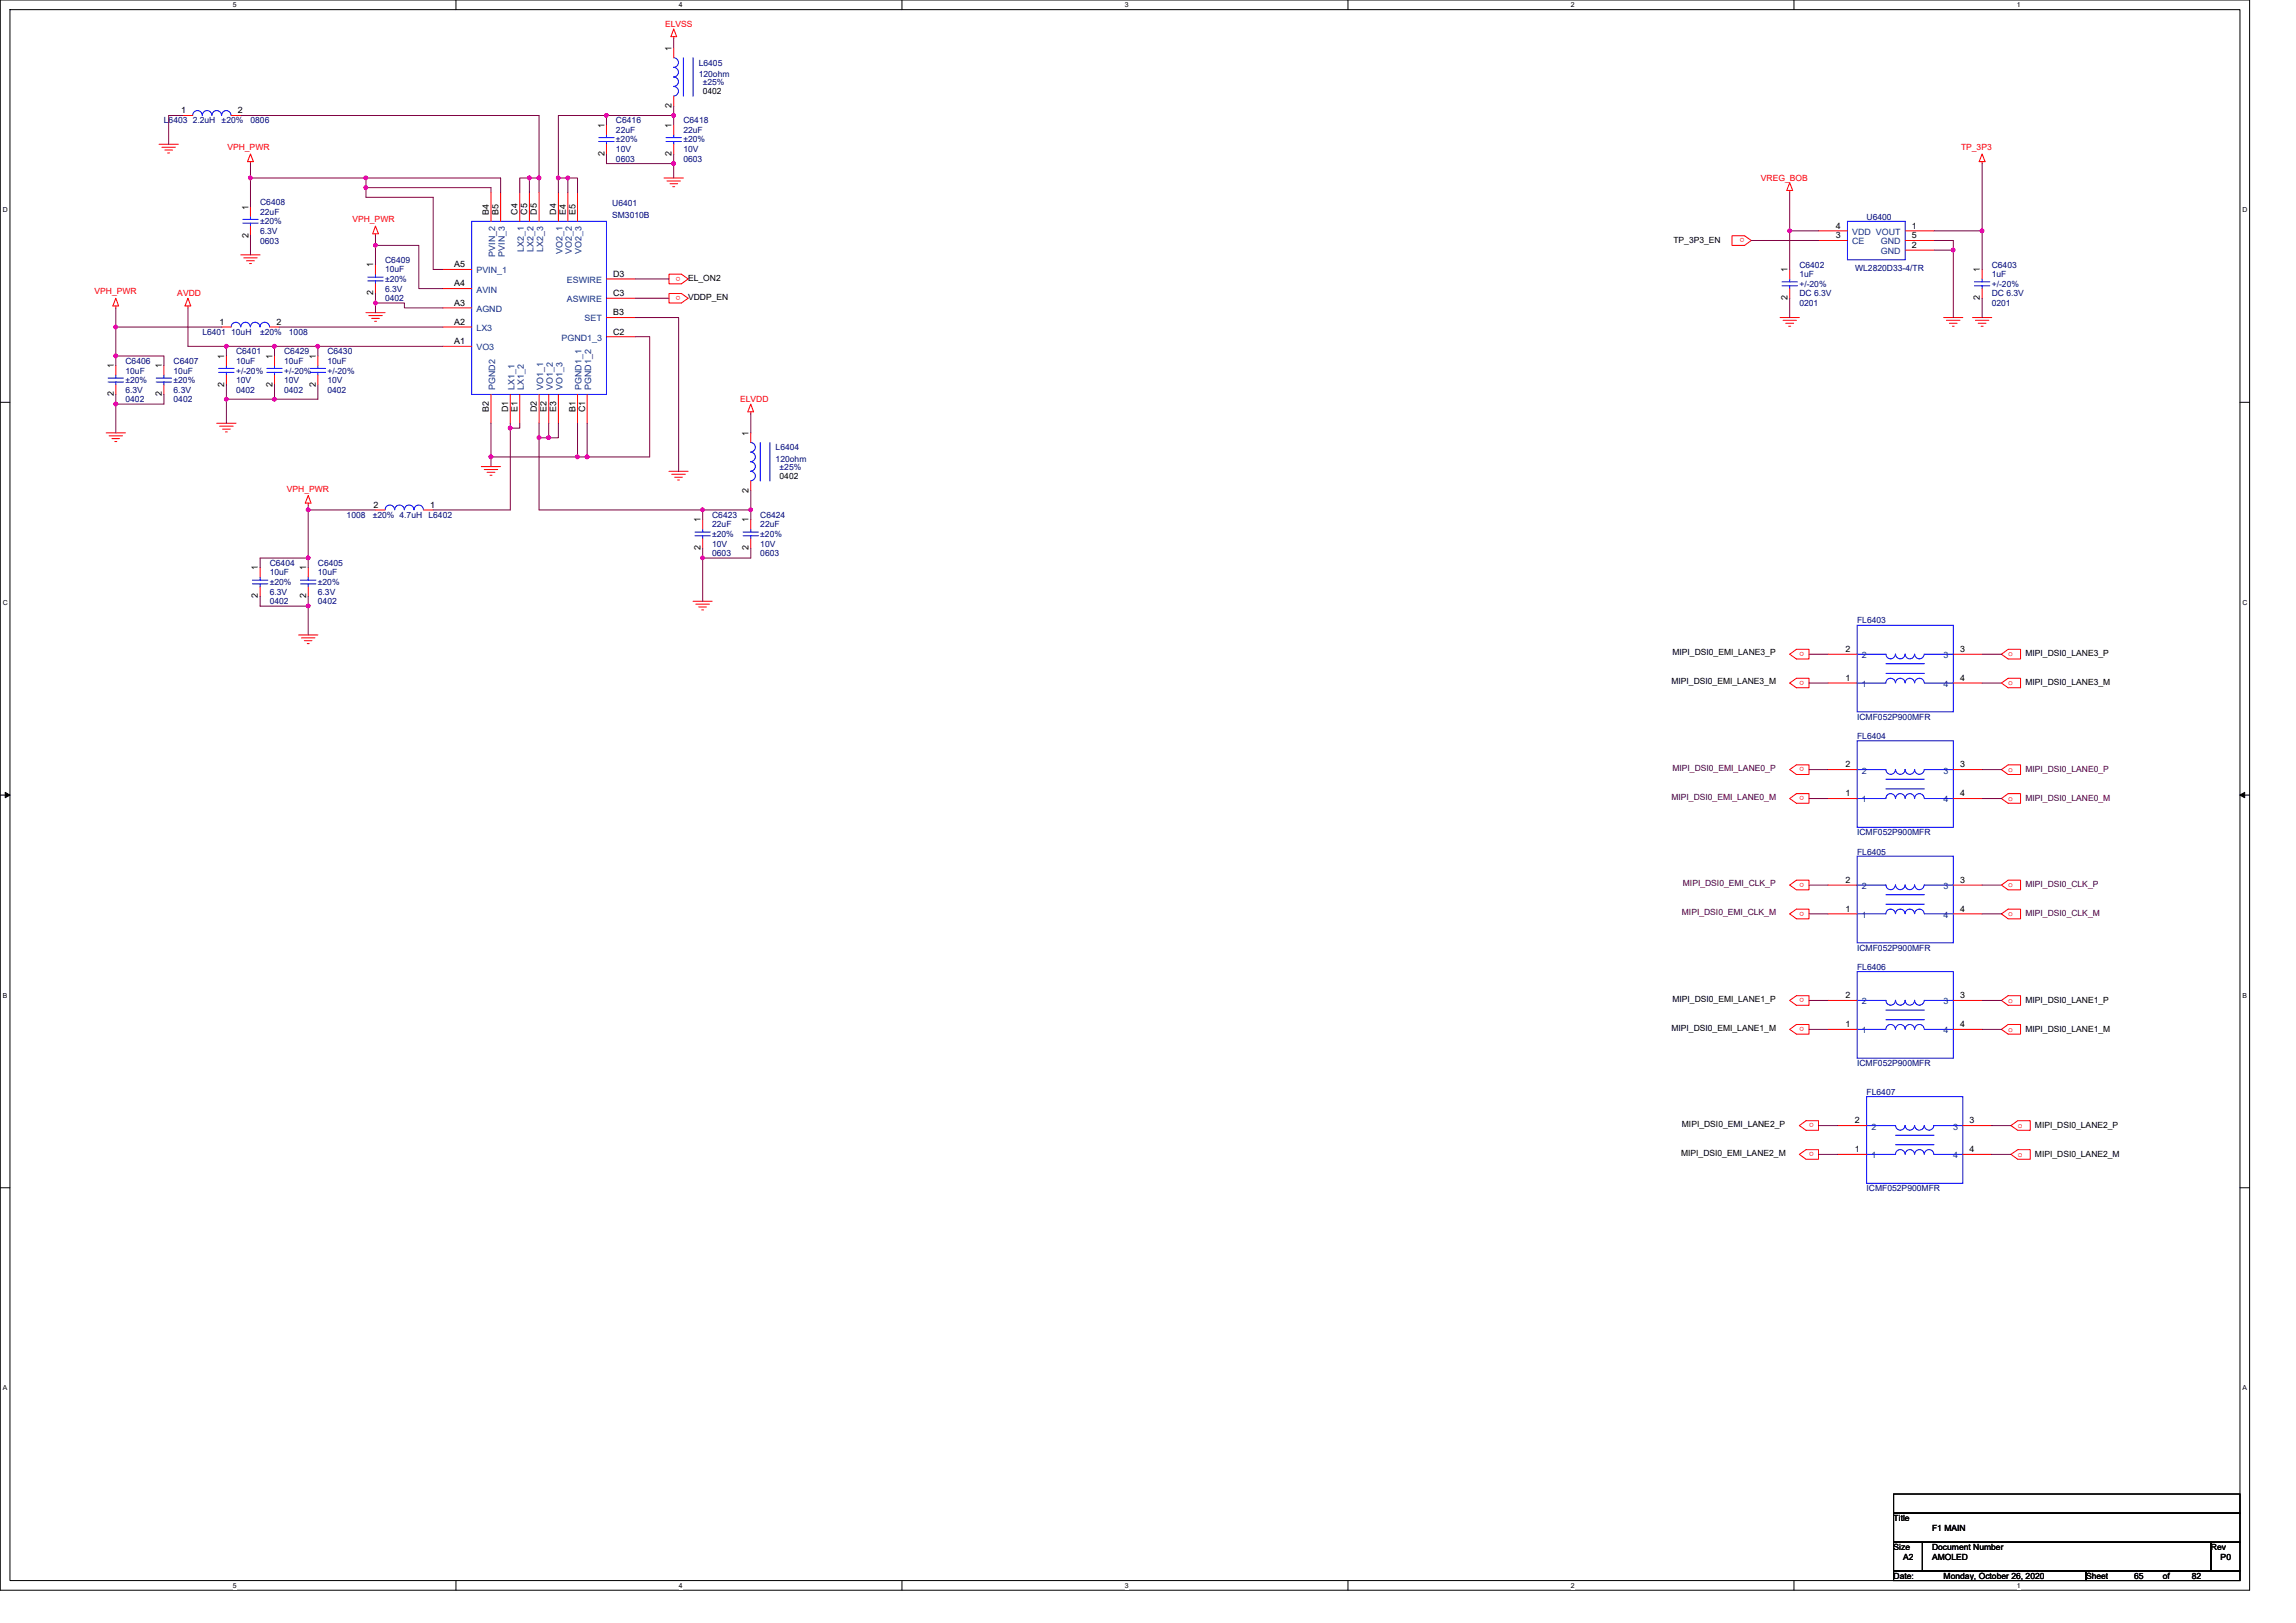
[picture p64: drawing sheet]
<svg xmlns="http://www.w3.org/2000/svg" width="297mm" height="210mm" viewBox="0 0 297 210" stroke-linecap="round" stroke-linejoin="round" font-family="sans-serif">
<defs><g id="words">
<g font-size="1.1" fill="#f00">
<text x="86" y="3.5">ELVSS</text>
<text x="29.4" y="19.4">VPH_PWR</text>
<text x="227.8" y="23.4">VREG_BOB</text>
<text x="253.7" y="19.4">TP_3P3</text>
<text x="45.6" y="28.8">VPH_PWR</text>
<text x="88" y="35.8" transform="rotate(180 88 35.8)">o</text>
<text x="225.7" y="30.8" transform="rotate(180 225.7 30.8)">o</text>
<text x="12.2" y="38.1">VPH_PWR</text>
<text x="22.9" y="38.4">AVDD</text>
<text x="88" y="38.3" transform="rotate(180 88 38.3)">o</text>
<text x="95.8" y="52">ELVDD</text>
<text x="37.1" y="63.6">VPH_PWR</text>
<text x="233.4" y="84.3" transform="rotate(180 233.4 84.3)">o</text>
<text x="233.4" y="88.1" transform="rotate(180 233.4 88.1)">o</text>
<text x="259.8" y="88.7">o</text>
<text x="259.8" y="84.9">o</text>
<text x="233.4" y="99.3" transform="rotate(180 233.4 99.3)">o</text>
<text x="259.8" y="99.9">o</text>
<text x="233.4" y="103" transform="rotate(180 233.4 103)">o</text>
<text x="259.8" y="103.6">o</text>
<text x="233.4" y="114.2" transform="rotate(180 233.4 114.2)">o</text>
<text x="233.4" y="118" transform="rotate(180 233.4 118)">o</text>
<text x="259.8" y="114.8">o</text>
<text x="259.8" y="118.5">o</text>
<text x="233.4" y="129.2" transform="rotate(180 233.4 129.2)">o</text>
<text x="259.8" y="129.7">o</text>
<text x="233.4" y="132.9" transform="rotate(180 233.4 132.9)">o</text>
<text x="259.8" y="133.5">o</text>
<text x="234.7" y="149.1" transform="rotate(180 234.7 149.1)">o</text>
<text x="234.7" y="145.3" transform="rotate(180 234.7 145.3)">o</text>
<text x="261" y="149.6">o</text>
<text x="261" y="145.9">o</text>
</g>
<g font-size="1.1">
<text x="86.9" y="6.6" transform="rotate(-90 86.9 6.6)">1</text>
<text x="23.4" y="14.7">1</text>
<text x="30.8" y="14.7">2</text>
<text x="78.2" y="16.6" transform="rotate(-90 78.2 16.6)">1</text>
<text x="86.9" y="16.6" transform="rotate(-90 86.9 16.6)">1</text>
<text x="86.9" y="13.9" transform="rotate(-90 86.9 13.9)">2</text>
<text x="90.9" y="12.2">0402</text>
<text x="78.2" y="20.2" transform="rotate(-90 78.2 20.2)">2</text>
<text x="86.9" y="20.2" transform="rotate(-90 86.9 20.2)">2</text>
<text x="32.1" y="27.1" transform="rotate(-90 32.1 27.1)">1</text>
<text x="63.2" y="27.8" transform="rotate(-90 63.2 27.8)">B4</text>
<text x="64.5" y="27.8" transform="rotate(-90 64.5 27.8)">B5</text>
<text x="67" y="27.8" transform="rotate(-90 67 27.8)">C4</text>
<text x="68.2" y="27.8" transform="rotate(-90 68.2 27.8)">C5</text>
<text x="69.5" y="27.8" transform="rotate(-90 69.5 27.8)">D5</text>
<text x="72" y="27.8" transform="rotate(-90 72 27.8)">D4</text>
<text x="73.2" y="27.8" transform="rotate(-90 73.2 27.8)">E4</text>
<text x="74.4" y="27.8" transform="rotate(-90 74.4 27.8)">E5</text>
<text x="237.5" y="29.6">4</text>
<text x="247.4" y="29.6">1</text>
<text x="32.1" y="30.8" transform="rotate(-90 32.1 30.8)">2</text>
<text x="48.3" y="34.6" transform="rotate(-90 48.3 34.6)">1</text>
<text x="58.8" y="34.6">A5</text>
<text x="79.3" y="35.8">D3</text>
<text x="216.5" y="31.4">TP_3P3_EN</text>
<text x="231.3" y="35.2" transform="rotate(-90 231.3 35.2)">1</text>
<text x="237.5" y="30.8">3</text>
<text x="247.4" y="32.1">2</text>
<text x="247.4" y="30.8">5</text>
<text x="256.2" y="35.2" transform="rotate(-90 256.2 35.2)">1</text>
<text x="48.3" y="38.2" transform="rotate(-90 48.3 38.2)">2</text>
<text x="58.8" y="37.1">A4</text>
<text x="58.8" y="39.6">A3</text>
<text x="79.3" y="38.3">C3</text>
<text x="79.3" y="40.8">B3</text>
<text x="89" y="36.4">EL_ON2</text>
<text x="89" y="38.9">VDDP_EN</text>
<text x="231.3" y="38.8" transform="rotate(-90 231.3 38.8)">2</text>
<text x="256.2" y="38.8" transform="rotate(-90 256.2 38.8)">2</text>
<text x="14.7" y="47.7" transform="rotate(-90 14.7 47.7)">1</text>
<text x="20.9" y="47.7" transform="rotate(-90 20.9 47.7)">1</text>
<text x="28.4" y="42">1</text>
<text x="29" y="46.4" transform="rotate(-90 29 46.4)">1</text>
<text x="35.2" y="46.4" transform="rotate(-90 35.2 46.4)">1</text>
<text x="35.8" y="42">2</text>
<text x="40.8" y="46.4" transform="rotate(-90 40.8 46.4)">1</text>
<text x="58.8" y="42">A2</text>
<text x="58.8" y="44.5">A1</text>
<text x="79.3" y="43.3">C2</text>
<text x="14.7" y="51.3" transform="rotate(-90 14.7 51.3)">2</text>
<text x="20.9" y="51.3" transform="rotate(-90 20.9 51.3)">2</text>
<text x="29" y="50" transform="rotate(-90 29 50)">2</text>
<text x="35.2" y="50" transform="rotate(-90 35.2 50)">2</text>
<text x="40.8" y="50" transform="rotate(-90 40.8 50)">2</text>
<text x="63.2" y="53.3" transform="rotate(-90 63.2 53.3)">B2</text>
<text x="65.7" y="53.4" transform="rotate(-90 65.7 53.4)">D1</text>
<text x="67" y="53.3" transform="rotate(-90 67 53.3)">E1</text>
<text x="69.5" y="53.4" transform="rotate(-90 69.5 53.4)">D2</text>
<text x="70.7" y="53.3" transform="rotate(-90 70.7 53.3)">E2</text>
<text x="72" y="53.3" transform="rotate(-90 72 53.3)">E3</text>
<text x="74.4" y="53.3" transform="rotate(-90 74.4 53.3)">B1</text>
<text x="75.7" y="53.4" transform="rotate(-90 75.7 53.4)">C1</text>
<text x="96.9" y="56.4" transform="rotate(-90 96.9 56.4)">1</text>
<text x="48.3" y="65.7">2</text>
<text x="55.7" y="65.7">1</text>
<text x="96.9" y="63.7" transform="rotate(-90 96.9 63.7)">2</text>
<text x="100.9" y="62">0402</text>
<text x="90.6" y="71.2" transform="rotate(-90 90.6 71.2)">2</text>
<text x="90.6" y="67.6" transform="rotate(-90 90.6 67.6)">1</text>
<text x="96.9" y="71.2" transform="rotate(-90 96.9 71.2)">2</text>
<text x="96.9" y="67.6" transform="rotate(-90 96.9 67.6)">1</text>
<text x="33.4" y="77.4" transform="rotate(-90 33.4 77.4)">2</text>
<text x="33.4" y="73.8" transform="rotate(-90 33.4 73.8)">1</text>
<text x="39.6" y="77.4" transform="rotate(-90 39.6 77.4)">2</text>
<text x="39.6" y="73.8" transform="rotate(-90 39.6 73.8)">1</text>
<text x="216.2" y="88.5">MIPI_DSI0_EMI_LANE3_M</text>
<text x="216.4" y="84.8">MIPI_DSI0_EMI_LANE3_P</text>
<text x="238.8" y="88.1">1</text>
<text x="238.8" y="84.4">2</text>
<text x="253.6" y="84.4">3</text>
<text x="253.6" y="88.1">4</text>
<text x="262" y="88.6">MIPI_DSI0_LANE3_M</text>
<text x="262" y="84.9">MIPI_DSI0_LANE3_P</text>
<text x="238.8" y="99.3">2</text>
<text x="253.6" y="99.3">3</text>
<text x="238.8" y="103">1</text>
<text x="253.6" y="103">4</text>
<text x="238.8" y="118">1</text>
<text x="238.8" y="114.2">2</text>
<text x="253.6" y="114.2">3</text>
<text x="253.6" y="118">4</text>
<text x="216.4" y="129.6">MIPI_DSI0_EMI_LANE1_P</text>
<text x="238.8" y="129.2">2</text>
<text x="253.6" y="129.2">3</text>
<text x="262" y="129.7">MIPI_DSI0_LANE1_P</text>
<text x="216.2" y="133.3">MIPI_DSI0_EMI_LANE1_M</text>
<text x="238.8" y="132.9">1</text>
<text x="253.6" y="132.9">4</text>
<text x="262" y="133.5">MIPI_DSI0_LANE1_M</text>
<text x="217.5" y="149.5">MIPI_DSI0_EMI_LANE2_M</text>
<text x="217.6" y="145.8">MIPI_DSI0_EMI_LANE2_P</text>
<text x="240" y="149.1">1</text>
<text x="240" y="145.4">2</text>
<text x="254.8" y="145.4">3</text>
<text x="254.8" y="149.1">4</text>
<text x="263.3" y="149.6">MIPI_DSI0_LANE2_M</text>
<text x="263.3" y="145.9">MIPI_DSI0_LANE2_P</text>
<text x="245" y="196.8">Title</text>
<text x="245" y="200.5">Size</text>
<text x="246.2" y="201.8">A2</text>
<text x="250" y="200.5">Document Number</text>
<text x="250" y="201.8">AMOLED</text>
<text x="250" y="198">F1 MAIN</text>
<text x="286" y="200.5">Rev</text>
<text x="287.3" y="201.8">P0</text>
<text x="245" y="204.3">Date:</text>
<text x="251.5" y="204.3">Monday, October 26, 2020</text>
<text x="269.9" y="204.3">Sheet</text>
<text x="276.1" y="204.3">65</text>
<text x="279.8" y="204.3">of</text>
<text x="283.6" y="204.3">82</text>
</g>
<g font-size="1.1" fill="#000080">
<text x="90.4" y="8.5">L6405</text>
<text x="90.4" y="10">120ohm</text>
<text x="90.9" y="11">±25%</text>
<text x="21.2" y="16">L6403 2.2uH</text>
<text x="28.7" y="16">±20%</text>
<text x="32.4" y="16">0806</text>
<text x="79.7" y="16">C6416</text>
<text x="79.7" y="17.2">22uF</text>
<text x="88.4" y="16">C6418</text>
<text x="88.4" y="17.2">22uF</text>
<text x="79.7" y="20.9">0603</text>
<text x="79.7" y="19.7">10V</text>
<text x="79.7" y="18.4">±20%</text>
<text x="88.4" y="20.9">0603</text>
<text x="88.4" y="19.7">10V</text>
<text x="88.4" y="18.4">±20%</text>
<text x="33.7" y="26.5">C6408</text>
<text x="33.7" y="27.8">22uF</text>
<text x="33.7" y="29">±20%</text>
<text x="79.2" y="26.6">U6401</text>
<text x="79.2" y="28.2">SM3010B</text>
<text x="241.5" y="28.4">U6400</text>
<text x="33.7" y="31.5">0603</text>
<text x="33.7" y="30.3">6.3V</text>
<text x="49.8" y="34">C6409</text>
<text x="49.8" y="35.2">10uF</text>
<text x="232.8" y="34.6">C6402</text>
<text x="232.8" y="35.9">1uF</text>
<text x="240" y="35.1">WL2820D33-4/TR</text>
<text x="257.7" y="34.6">C6403</text>
<text x="257.7" y="35.9">1uF</text>
<text x="49.8" y="39">0402</text>
<text x="49.8" y="37.7">6.3V</text>
<text x="49.8" y="36.5">±20%</text>
<text x="232.8" y="39.6">0201</text>
<text x="232.8" y="38.4">DC 6.3V</text>
<text x="232.8" y="37.1">+/-20%</text>
<text x="257.7" y="39.6">0201</text>
<text x="257.7" y="38.4">DC 6.3V</text>
<text x="257.7" y="37.1">+/-20%</text>
<text x="16.2" y="47.1">C6406</text>
<text x="22.5" y="47.1">C6407</text>
<text x="26.2" y="43.3">L6401 10uH</text>
<text x="30.5" y="45.8">C6401</text>
<text x="30.5" y="47.1">10uF</text>
<text x="33.7" y="43.3">±20%</text>
<text x="36.8" y="45.8">C6429</text>
<text x="36.8" y="47.1">10uF</text>
<text x="37.4" y="43.3">1008</text>
<text x="42.4" y="45.8">C6430</text>
<text x="42.4" y="47.1">10uF</text>
<text x="16.2" y="48.3">10uF</text>
<text x="16.2" y="52">0402</text>
<text x="16.2" y="50.8">6.3V</text>
<text x="16.2" y="49.6">±20%</text>
<text x="22.5" y="48.3">10uF</text>
<text x="22.5" y="52">0402</text>
<text x="22.5" y="50.8">6.3V</text>
<text x="22.5" y="49.6">±20%</text>
<text x="30.5" y="50.8">0402</text>
<text x="30.5" y="49.6">10V</text>
<text x="30.5" y="48.3">+/-20%</text>
<text x="36.8" y="50.8">0402</text>
<text x="36.8" y="49.6">10V</text>
<text x="36.8" y="48.3">+/-20%</text>
<text x="42.4" y="50.8">0402</text>
<text x="42.4" y="49.6">10V</text>
<text x="42.4" y="48.3">+/-20%</text>
<text x="100.3" y="58.3">L6404</text>
<text x="100.3" y="59.8">120ohm</text>
<text x="100.9" y="60.8">±25%</text>
<text x="44.8" y="67">1008</text>
<text x="48.2" y="67">±20% 4.7uH</text>
<text x="55.4" y="67">L6402</text>
<text x="92.1" y="67">C6423</text>
<text x="92.1" y="68.2">22uF</text>
<text x="92.1" y="72">0603</text>
<text x="92.1" y="70.7">10V</text>
<text x="92.1" y="69.5">±20%</text>
<text x="98.4" y="67">C6424</text>
<text x="98.4" y="68.2">22uF</text>
<text x="98.4" y="72">0603</text>
<text x="98.4" y="70.7">10V</text>
<text x="98.4" y="69.5">±20%</text>
<text x="34.9" y="73.2">C6404</text>
<text x="34.9" y="74.4">10uF</text>
<text x="34.9" y="76.9">6.3V</text>
<text x="34.9" y="75.7">±20%</text>
<text x="41.1" y="73.2">C6405</text>
<text x="41.1" y="74.4">10uF</text>
<text x="41.1" y="76.9">6.3V</text>
<text x="41.1" y="75.7">±20%</text>
<text x="34.9" y="78.2">0402</text>
<text x="41.1" y="78.2">0402</text>
<text x="240.3" y="80.7">FL6403</text>
<text x="240.3" y="95.6">FL6404</text>
<text x="240.3" y="93.1">ICMF052P900MFR</text>
<text x="240.3" y="108.1">ICMF052P900MFR</text>
<text x="240.3" y="110.6">FL6405</text>
<text x="240.3" y="125.5">FL6406</text>
<text x="240.3" y="123">ICMF052P900MFR</text>
<text x="240.3" y="137.9">ICMF052P900MFR</text>
<text x="241.5" y="141.7">FL6407</text>
<text x="241.5" y="154.1">ICMF052P900MFR</text>
</g>
<g font-size="1.1" fill="#004080">
<text x="61.6" y="35.4">PVIN_1</text>
<text x="64" y="33.2" transform="rotate(-90 64 33.2)">PVIN_2</text>
<text x="65.3" y="33.2" transform="rotate(-90 65.3 33.2)">PVIN_3</text>
<text x="67.8" y="32.6" transform="rotate(-90 67.8 32.6)">LX2_1</text>
<text x="69" y="32.6" transform="rotate(-90 69 32.6)">LX2_2</text>
<text x="70.3" y="32.6" transform="rotate(-90 70.3 32.6)">LX2_3</text>
<text x="72.8" y="32.8" transform="rotate(-90 72.8 32.8)">VO2_1</text>
<text x="74" y="32.8" transform="rotate(-90 74 32.8)">VO2_2</text>
<text x="75.2" y="32.8" transform="rotate(-90 75.2 32.8)">VO2_3</text>
<text x="239.6" y="31.6">CE</text>
<text x="239.6" y="30.4">VDD VOUT</text>
<text x="243.3" y="32.9">GND</text>
<text x="243.3" y="31.6">GND</text>
<text x="61.6" y="37.8">AVIN</text>
<text x="61.6" y="40.3">AGND</text>
<text x="73.3" y="36.6">ESWIRE</text>
<text x="73.3" y="39.1">ASWIRE</text>
<text x="75.6" y="41.6">SET</text>
<text x="61.6" y="42.8">LX3</text>
<text x="61.6" y="45.3">VO3</text>
<text x="72.6" y="44.1">PGND1_3</text>
<text x="64" y="50.4" transform="rotate(-90 64 50.4)">PGND2</text>
<text x="66.5" y="50.4" transform="rotate(-90 66.5 50.4)">LX1_1</text>
<text x="67.8" y="50.4" transform="rotate(-90 67.8 50.4)">LX1_2</text>
<text x="70.3" y="50.4" transform="rotate(-90 70.3 50.4)">VO1_1</text>
<text x="71.5" y="50.4" transform="rotate(-90 71.5 50.4)">VO1_2</text>
<text x="72.8" y="50.4" transform="rotate(-90 72.8 50.4)">VO1_3</text>
<text x="75.2" y="50.4" transform="rotate(-90 75.2 50.4)">PGND1_1</text>
<text x="76.5" y="50.4" transform="rotate(-90 76.5 50.4)">PGND1_2</text>
<text x="240.9" y="88.9">1</text>
<text x="240.9" y="85.2">2</text>
<text x="251.5" y="85.2">3</text>
<text x="251.5" y="88.9">4</text>
<text x="240.9" y="100.1">2</text>
<text x="251.5" y="100.1">3</text>
<text x="240.9" y="103.8">1</text>
<text x="251.5" y="103.8">4</text>
<text x="240.9" y="118.7">1</text>
<text x="240.9" y="115">2</text>
<text x="251.5" y="115">3</text>
<text x="251.5" y="118.7">4</text>
<text x="240.9" y="129.9">2</text>
<text x="251.5" y="129.9">3</text>
<text x="240.9" y="133.7">1</text>
<text x="251.5" y="133.7">4</text>
<text x="242.1" y="149.9">1</text>
<text x="242.1" y="146.1">2</text>
<text x="252.7" y="146.1">3</text>
<text x="252.7" y="149.9">4</text>
</g>
<g font-size="1.1" fill="#400040">
<text x="216.4" y="99.7">MIPI_DSI0_EMI_LANE0_P</text>
<text x="262" y="99.8">MIPI_DSI0_LANE0_P</text>
<text x="216.2" y="103.4">MIPI_DSI0_EMI_LANE0_M</text>
<text x="262" y="103.6">MIPI_DSI0_LANE0_M</text>
<text x="217.6" y="118.4">MIPI_DSI0_EMI_CLK_M</text>
<text x="217.7" y="114.7">MIPI_DSI0_EMI_CLK_P</text>
<text x="262" y="114.8">MIPI_DSI0_CLK_P</text>
<text x="262" y="118.5">MIPI_DSI0_CLK_M</text>
</g>
<g font-size=".9">
<text x="30.1" y="1">5</text>
<text x="87.8" y="1">4</text>
<text x="145.5" y="1">3</text>
<text x="203.2" y="1">2</text>
<text x="260.9" y="1">1</text>
<text x=".4" y="27.5">D</text>
<text x="290.1" y="27.5">D</text>
<text x=".4" y="78.3">C</text>
<text x="290.1" y="78.3">C</text>
<text x=".4" y="129.1">B</text>
<text x="290.1" y="129.1">B</text>
<text x=".4" y="179.9">A</text>
<text x="290.1" y="179.9">A</text>
<text x="30.1" y="205.4">5</text>
<text x="87.8" y="205.4">4</text>
<text x="145.5" y="205.4">3</text>
<text x="203.2" y="205.4">2</text>
<text x="260.9" y="205.4">1</text>
</g>
</g></defs>
<path d="M0 0h291v205.7h-291zM1.3 1.2h288.5v203.3h-288.5z" fill="none" stroke="#000" stroke-width=".13"/>
<g fill="#fff">
<path d="M30.1 .1h.5v1h-.5z"/>
<path d="M30.1 204.6h.5v1h-.5z"/>
</g>
<path d="M59 0v1.2M59 204.5v1.2" fill="none" stroke="#000" stroke-width=".13"/>
<g fill="#fff">
<path d="M87.8 .1h.5v1h-.5z"/>
<path d="M87.8 204.6h.5v1h-.5z"/>
</g>
<path d="M116.7 0v1.2M116.7 204.5v1.2" fill="none" stroke="#000" stroke-width=".13"/>
<g fill="#fff">
<path d="M145.5 .1h.5v1h-.5z"/>
<path d="M145.5 204.6h.5v1h-.5z"/>
</g>
<path d="M174.4 0v1.2M174.4 204.5v1.2" fill="none" stroke="#000" stroke-width=".13"/>
<g fill="#fff">
<path d="M203.2 .1h.5v1h-.5z"/>
<path d="M203.2 204.6h.5v1h-.5z"/>
</g>
<path d="M232.1 0v1.2M232.1 204.5v1.2" fill="none" stroke="#000" stroke-width=".13"/>
<g fill="#fff">
<path d="M260.9 .1h.5v1h-.5z"/>
<path d="M260.9 204.6h.5v1h-.5z"/>
<path d="M.4 26.6h.6v1h-.6z"/>
<path d="M290.1 26.6h.6v1h-.6z"/>
<path d="M.4 77.4h.6v1h-.6z"/>
<path d="M290.1 77.4h.6v1h-.6z"/>
</g>
<path d="M0 52h1.3M289.8 52h1.2" fill="none" stroke="#000" stroke-width=".13"/>
<g fill="#fff">
<path d="M.4 128.3h.5v1h-.5z"/>
<path d="M290.1 128.3h.6v1h-.6z"/>
</g>
<path d="M0 102.9h1.3M289.8 102.9h1.2" fill="none" stroke="#000" stroke-width=".13"/>
<path d="M.7 102.5l.6 .4-.6 .3zM289.8 102.9l.6-.4v.7z" fill="#000" stroke="#000" stroke-width=".13"/>
<g fill="#fff">
<path d="M.4 179.1h.5v1h-.5z"/>
<path d="M290.1 179.1h.6v1h-.6z"/>
</g>
<path d="M0 153.7h1.3M289.8 153.7h1.2M245 199.5h3.7v3.7h-3.7zM245 193.3h44.8v2.5h-44.8zM245 195.8h44.8v3.7h-44.8zM248.7 199.5h37.3v3.7h-37.3zM286 199.5h3.8v3.7h-3.8zM245 203.2h24.9v1.3h-24.9zM269.9 203.2h19.9v1.3h-19.9z" fill="none" stroke="#000" stroke-width=".13"/>
<g fill="none" stroke="#f00" stroke-width=".13">
<path d="M20.6 18.7h2.5M21 19h1.7M21.3 19.4h1M21.7 19.8h.2M23.7 14.9h1.2M29.9 14.9h1.3M32.4 19.9l.4 1h-.8zM78.5 16.2v1.2M78.5 18.7v1.2M87.2 4.7v.3M87.2 6.2v1.3M87.2 12.4v1.3"/>
<path d="M87.2 16.2v1.2M87.2 18.7v1.2M87.2 3.7l.3 1h-.7zM256.4 19.9l.4 1h-.8zM15 39.6v.2M15 38.6l.3 1h-.7zM24.3 38.6l.4 1h-.8zM24.3 39.6v.2M31.2 33h2.5M31.5 33.4h1.8M31.9 33.7h1M32.3 34.1h.2"/>
<path d="M32.4 20.9v.3M32.4 26.8v1.2M32.4 29.3v1.2M48.6 30.2v.3M48.6 34.2v1.3M48.6 36.7v1.3M48.6 29.3l.4 .9h-.8zM57.3 34.9h3.7M57.3 37.3h3.7M57.3 39.8h3.7M63.5 24.9v3.7M64.8 24.9v3.7"/>
<path d="M67.2 24.9v3.7M68.5 24.9v3.7M69.7 24.9v3.7M72.2 24.9v3.7M73.5 24.9v3.7M74.7 24.9v3.7M78.5 36.1h3.7M78.5 38.6h3.7M85.9 23h2.5M86.3 23.4h1.7M86.5 35.5h1.7l.8 .6-.8 .6h-1.7zM86.5 38h1.7l.8 .6-.8 .6h-1.7z"/>
<path d="M86.7 23.8h1M87 24.2h.3M224.1 30.5h1.6l.9 .6-.9 .6h-1.6zM231.5 23.6l.4 1h-.7zM231.5 24.6v.3M231.5 34.9v1.2M231.5 37.3v1.3M235.3 31.1h3.7M235.3 29.9h3.7M246.5 29.9h3.7M246.5 32.4h3.7M246.5 31.1h3.7"/>
<path d="M256.4 20.9v.3M256.4 34.9v1.2M256.4 37.3v1.3M13.7 56h2.5M14.1 56.4h1.8M14.5 56.7h1M14.9 57.1h.2M15 47.3v1.2M15 49.8v1.2M21.2 47.3v1.2M21.2 49.8v1.2M28 54.8h2.5"/>
<path d="M28.4 55.1h1.8M28.7 42.3h1.2M28.8 55.5h1M29.2 55.9h.2M29.3 46.1v1.2M29.3 48.5v1.3M34.9 42.3h1.2M35.5 46.1v1.2M35.5 48.5v1.3M41.1 46.1v1.2M41.1 48.5v1.3M47.3 40.4h2.5"/>
<path d="M47.7 40.8h1.8M48.1 41.2h1M48.5 41.6h.2M57.3 42.3h3.7M57.3 44.8h3.7M63.5 51v3.8M66 51v3.8M67.2 51v3.8M69.7 51v3.8M71 51v3.8M72.2 51v3.8M74.7 51v3.8"/>
<path d="M76 51v3.8M78.5 41.1h3.7M78.5 43.6h3.7M97.1 53.3v.2M97.1 56v1.3M97.1 52.3l.4 1h-.8zM230.3 41.1h2.5M230.7 41.4h1.7M231 41.8h1M231.4 42.2h.3M251.5 41.1h2.4M251.8 41.4h1.8"/>
<path d="M252.2 41.8h1M252.6 42.2h.2M255.2 41.1h2.5M255.6 41.4h1.7M255.9 41.8h1M256.3 42.2h.3M33.7 73.4v1.3M33.7 75.9v1.3M39.9 65.1v.2M39.9 73.4v1.3M39.9 75.9v1.3M39.9 64.1l.3 1h-.7z"/>
<path d="M48.6 66h1.2M54.8 66h1.2M62.3 60.4h2.5M62.7 60.7h1.7M63 61.1h1M63.4 61.5h.2M86.5 61h2.5M86.9 61.4h1.8M87.3 61.7h1M87.7 62.1h.2M89.7 77.8h2.4M90 78.2h1.8"/>
<path d="M90.4 78.5h1M90.8 78.9h.2M90.9 67.2v1.3M90.9 69.7v1.3M97.1 67.2v1.3M97.1 69.7v1.3M97.1 62.2v1.3M38.6 82.1h2.5M39 82.5h1.7M39.4 82.9h1M39.7 83.3h.3M231.5 84.6l.9-.6h1.6v1.3h-1.6z"/>
<path d="M231.5 88.4l.9-.6h1.6v1.2h-1.6zM231.5 99.6l.9-.6h1.6v1.2h-1.6zM236.5 99.6h3.8M236.5 88.4h3.8M236.5 84.6h3.8M252.7 99.6h3.7M252.7 84.6h3.7M252.7 88.4h3.7M258.9 88.4l.9-.6h1.6v1.2h-1.6zM258.9 84.6l.9-.6h1.6v1.3h-1.6zM258.9 99.6l.9-.6h1.6v1.2h-1.6zM231.5 103.3l.9-.6h1.6v1.2h-1.6z"/>
<path d="M231.5 114.5l.9-.6h1.6v1.2h-1.6zM231.5 118.2l.9-.6h1.6v1.3h-1.6zM236.5 103.3h3.8M236.5 118.2h3.8M236.5 114.5h3.8M252.7 103.3h3.7M252.7 114.5h3.7M252.7 118.2h3.7M258.9 103.3l.9-.6h1.6v1.2h-1.6zM258.9 114.5l.9-.6h1.6v1.2h-1.6zM258.9 118.2l.9-.6h1.6v1.3h-1.6zM231.5 129.4l.9-.6h1.6v1.3h-1.6z"/>
<path d="M231.5 133.2l.9-.7h1.6v1.3h-1.6zM236.5 133.2h3.8M236.5 129.4h3.8M252.7 129.4h3.7M252.7 133.2h3.7M258.9 129.4l.9-.6h1.6v1.3h-1.6zM258.9 133.2l.9-.7h1.6v1.3h-1.6zM232.8 149.4l.9-.7h1.6v1.3h-1.6zM232.8 145.6l.9-.6h1.6v1.2h-1.6zM237.8 149.4h3.7M237.8 145.6h3.7M253.9 145.6h3.8"/>
<path d="M253.9 149.4h3.8M260.2 149.4l.8-.7h1.7v1.3h-1.7zM260.2 145.6l.8-.6h1.7v1.2h-1.7z"/>
</g>
<g fill="none" stroke="#00f" stroke-width=".13">
<path d="M27.4 14.9a.62 .62 0 0 0-.6-.6 .62 .62 0 0 0-.6 .6 .61 .61 0 0 0-.7-.6 .61 .61 0 0 0-.6 .6M28.7 14.9a.61 .61 0 0 0-.7-.6 .61 .61 0 0 0-.6 .6M29.9 14.9a.6 .6 0 0 0-.6-.6 .6 .6 0 0 0-.6 .6M77.5 17.8h2M77.5 18.3h2M78.5 17.4v.4M78.5 18.3v.4M86.2 17.8h2M86.2 18.3h2M87.1 7.5a.61 .61 0 0 1 .7 .6 .61 .61 0 0 1-.7 .6M87.1 8.7a.61 .61 0 0 1 .7 .6 .61 .61 0 0 1-.7 .6 .61 .61 0 0 1 .7 .7 .61 .61 0 0 1-.7 .6 .62 .62 0 0 1 .7 .6 .62 .62 0 0 1-.7 .6M87.2 17.4v.4"/>
<path d="M87.2 18.3v.4M88.4 7.5v4.9M89.7 7.5v4.9M31.4 28.4h2M31.4 28.9h2M32.4 28v.4M32.4 28.9v.4M47.6 35.9h2M47.6 36.3h2M48.6 35.5v.4M48.6 36.3v.4M61 28.6h17.5v22.4h-17.5z"/>
<path d="M230.5 36.5h2M230.5 37h2M231.5 36.1v.4M231.5 37v.3M239 28.6h7.5v5h-7.5zM255.4 36.5h2M255.4 37h2M256.4 36.1v.4M256.4 37v.3M14 48.9h2M14 49.4h2M15 48.5v.4"/>
<path d="M15 49.4v.4M20.2 48.9h2M20.2 49.4h2M21.2 48.5v.4M21.2 49.4v.4M28.3 47.7h2M28.3 48.2h2M29.3 47.3v.4M29.3 48.2v.3M29.9 42.3a.61 .61 0 0 1 .6-.6 .61 .61 0 0 1 .6 .6 .63 .63 0 0 1 .7-.6 .63 .63 0 0 1 .6 .6M32.4 42.3a.61 .61 0 0 1 .6-.6 .61 .61 0 0 1 .6 .6 .63 .63 0 0 1 .7-.6 .63 .63 0 0 1 .6 .6M34.5 47.7h2"/>
<path d="M34.5 48.2h2M35.5 47.3v.4M35.5 48.2v.3M40.1 47.7h2M40.1 48.2h2M41.1 47.3v.4M41.1 48.2v.3M97.1 57.3a.61 .61 0 0 1 .6 .6 .61 .61 0 0 1-.6 .6M97.1 58.5a.61 .61 0 0 1 .6 .6 .61 .61 0 0 1-.6 .6 .61 .61 0 0 1 .6 .6 .61 .61 0 0 1-.6 .7 .62 .62 0 0 1 .6 .6 .62 .62 0 0 1-.6 .6M98.4 57.3v4.9M99.6 57.3v4.9M32.7 75.1h1.9"/>
<path d="M32.7 75.5h1.9M33.7 74.7v.4M33.7 75.5v.4M38.9 75.1h2M38.9 75.5h2M39.9 74.7v.4M39.9 75.5v.4M49.8 66a.61 .61 0 0 1 .6-.7 .61 .61 0 0 1 .7 .7M51.1 66a.61 .61 0 0 1 .6-.7 .61 .61 0 0 1 .6 .7M52.3 66a.62 .62 0 0 1 .6-.7 .62 .62 0 0 1 .7 .7 .6 .6 0 0 1 .6-.7 .6 .6 0 0 1 .6 .7M89.9 68.8h2M89.9 69.3h2"/>
<path d="M90.9 68.5v.3M90.9 69.3v.4M96.1 68.8h2M96.1 69.3h2M97.1 68.5v.3M97.1 69.3v.4M240.3 84.6h3.7M240.3 95.8h12.4v11.2h-12.4zM240.3 80.9h12.4v11.2h-12.4zM244 85.9h5M244 87.1h5M246.5 88.3a.61 .61 0 0 0-.7-.5 .61 .61 0 0 0-.6 .5 .63 .63 0 0 0-.6-.5 .63 .63 0 0 0-.6 .5l-3.7 .1"/>
<path d="M246.5 99.5a.61 .61 0 0 1-.7 .7 .61 .61 0 0 1-.6-.7 .62 .62 0 0 1-.6 .7 .62 .62 0 0 1-.6-.7l-3.7 .1M246.5 84.6a.61 .61 0 0 1-.7 .6 .61 .61 0 0 1-.6-.6 .62 .62 0 0 1-.6 .6 .62 .62 0 0 1-.6-.6M246.5 88.3a.6 .6 0 0 1 .6-.5 .6 .6 0 0 1 .6 .5M246.5 99.5a.6 .6 0 0 0 .6 .7 .6 .6 0 0 0 .6-.7M246.5 84.6a.6 .6 0 0 0 .6 .6 .6 .6 0 0 0 .6-.6M247.7 88.3a.61 .61 0 0 1 .6-.5 .61 .61 0 0 1 .6 .5l3.8 .1M247.7 99.5a.61 .61 0 0 0 .6 .7 .61 .61 0 0 0 .6-.7l3.8 .1M248.9 84.6a.61 .61 0 0 1-.6 .6 .61 .61 0 0 1-.6-.6M249 84.6h3.7M240.3 114.5h3.7M240.3 118.2h3.7M240.3 110.8h12.4v11.2h-12.4z"/>
<path d="M244 100.8h5M244 102.1h5M244 115.8h5M244 117h5M246.5 103.3a.61 .61 0 0 0-.7-.6 .61 .61 0 0 0-.6 .6 .62 .62 0 0 0-.6-.6 .62 .62 0 0 0-.6 .6h-3.7M246.5 118.2a.61 .61 0 0 0-.7-.6 .61 .61 0 0 0-.6 .6 .63 .63 0 0 0-.6-.6 .63 .63 0 0 0-.6 .6M246.5 114.5a.61 .61 0 0 1-.7 .6 .61 .61 0 0 1-.6-.6 .62 .62 0 0 1-.6 .6 .62 .62 0 0 1-.6-.6M246.5 114.5a.6 .6 0 0 0 .6 .6 .6 .6 0 0 0 .6-.6M247.7 103.3a.6 .6 0 0 0-.6-.6 .6 .6 0 0 0-.6 .6M247.7 118.2a.6 .6 0 0 0-.6-.6 .6 .6 0 0 0-.6 .6M247.7 103.3a.61 .61 0 0 1 .6-.6 .61 .61 0 0 1 .6 .6h3.8M248.9 118.2a.61 .61 0 0 0-.6-.6 .61 .61 0 0 0-.6 .6"/>
<path d="M248.9 114.5a.61 .61 0 0 1-.6 .6 .61 .61 0 0 1-.6-.6M249 114.5h3.7M249 118.2h3.7M240.3 129.4h3.7M240.3 133.2h3.7M240.3 125.7h12.4v11.2h-12.4zM244 129.4a.62 .62 0 0 0 .6 .6 .62 .62 0 0 0 .6-.6 .61 .61 0 0 0 .6 .6 .61 .61 0 0 0 .7-.6M244 130.7h5M244 131.9h5M246.5 133.2a.61 .61 0 0 0-.7-.7 .61 .61 0 0 0-.6 .7 .62 .62 0 0 0-.6-.7 .62 .62 0 0 0-.6 .7M246.5 129.4a.6 .6 0 0 0 .6 .6 .6 .6 0 0 0 .6-.6M247.7 133.2a.6 .6 0 0 0-.6-.7 .6 .6 0 0 0-.6 .7"/>
<path d="M247.7 129.4a.61 .61 0 0 0 .6 .6 .61 .61 0 0 0 .6-.6M248.9 133.2a.61 .61 0 0 0-.6-.7 .61 .61 0 0 0-.6 .7M249 129.4h3.7M249 133.2h3.7M241.5 145.6h3.7M241.5 149.4h3.7M241.5 141.9h12.4v11.2h-12.4zM245.2 145.6a.61 .61 0 0 0 .6 .6 .61 .61 0 0 0 .7-.6M245.2 146.9h5M245.2 148.1h5M246.5 149.3a.61 .61 0 0 0-.7-.6 .61 .61 0 0 0-.6 .6M246.5 145.6a.6 .6 0 0 0 .6 .6 .6 .6 0 0 0 .6-.6"/>
<path d="M247.7 149.3a.6 .6 0 0 0-.6-.6 .6 .6 0 0 0-.6 .6M247.7 145.6a.61 .61 0 0 0 .6 .6 .61 .61 0 0 0 .6-.6 .62 .62 0 0 0 .7 .6 .62 .62 0 0 0 .6-.6M250.2 149.3a.61 .61 0 0 0-.6-.6 .61 .61 0 0 0-.6 .6 .63 .63 0 0 0-.7-.6 .63 .63 0 0 0-.6 .6M250.2 145.6h3.7M250.2 149.4h3.7"/>
</g>
<g fill="none" stroke="#800040" stroke-width=".13">
<path d="M23.7 14.9h-1.9v3.8M31.2 14.9h38.5v8.1M78.5 14.9v1.3M78.5 19.9v1.3h8.7M78.5 14.9h-6.3v8.1M78.5 14.9h8.7M87.2 14.9v1.3M87.2 19.9v1.3M87.2 5v1.2M87.2 13.7v1.2M15 39.8v2.5M24.3 39.8v5h5"/>
<path d="M32.4 21.2v1.8M32.4 23h14.9M32.4 23v3.8M32.4 30.5v2.5M47.3 24.3h16.2v.6M47.3 23v1.3M47.3 24.3v1.2h8.7v9.4h1.3M47.3 23h17.5v1.9M48.6 30.5v1.2M48.6 31.7v2.5M48.6 38v1.2M48.6 39.2v1.2"/>
<path d="M48.6 39.2h3.7v.6h5M48.6 31.7h5.6v5.6h3.1M68.5 23h-1.3v1.9M69.7 23v1.9M69.7 23h-1.2v1.9M72.2 23v1.9M72.2 23h1.3v1.9M73.5 23h1.2v1.9M82.2 36.1h4.3M82.2 38.6h4.3M87.2 21.2v1.8M226.6 31.1h8.7"/>
<path d="M231.5 29.9h3.8M231.5 24.9v5M231.5 29.9v5M231.5 38.6v2.5M250.2 29.9h6.2M250.2 31.1h2.5v1.3M250.2 32.4h2.5M252.7 32.4v8.7M256.4 21.2v8.7M256.4 29.9v5M256.4 38.6v2.5M15 46.1h6.2v1.2"/>
<path d="M15 42.3v3.8M15 42.3h13.7M15 46.1v1.2M15 51v1.3M15 52.3v3.7M21.2 51v1.3h-6.2M29.3 44.8h6.2M29.3 51.6h6.2M29.3 44.8v1.3M29.3 49.8v1.8M29.3 51.6v3.2M35.5 44.8v1.3"/>
<path d="M35.5 49.8v1.8M35.5 44.8h5.6M36.1 42.3h21.2M41.1 44.8v1.3M41.1 49.8v1.8h-5.6M41.1 44.8h16.2M63.5 54.8v4.3M63.5 59.1v1.3M63.5 59.1h11.2M66 54.8v.6M67.2 54.8v.6h-1.2v10.6h-10M69.7 56.6v9.4h21.2"/>
<path d="M69.7 54.8v1.8M69.7 56.6h1.3M71 54.8v1.8M72.2 54.8v1.8h-1.2M74.7 59.1h1.3M74.7 54.8v4.3M76 54.8v4.3M82.2 43.6h1.8v15.5h-8M82.2 41.1h5.6v19.9M97.1 53.5v2.5M33.7 77.2v1.2h6.2M39.9 66h8.7"/>
<path d="M39.9 65.3v.7M39.9 66v6.2M39.9 72.2h-6.2v1.2M39.9 72.2v1.2M39.9 77.2v1.2M39.9 78.4v3.7M90.9 66h6.2M90.9 66v1.2M90.9 71v1.2M90.9 72.2v5.6M97.1 66v1.2M97.1 71v1.2h-6.2"/>
<path d="M97.1 63.5v2.5M234 88.4h2.5M234 84.6h2.5M234 99.6h2.5M256.4 88.4h2.5M256.4 84.6h2.5M256.4 99.6h2.5M234 114.5h2.5M234 118.2h2.5M234 103.3h2.5M256.4 118.2h2.5M256.4 114.5h2.5"/>
<path d="M256.4 103.3h2.5M234 133.2h2.5M234 129.4h2.5M256.4 133.2h2.5M256.4 129.4h2.5M235.3 145.6h2.5M235.3 149.4h2.5M257.7 145.6h2.5M257.7 149.4h2.5"/>
</g>
<g fill="#f0f" stroke="#f0f" stroke-width=".13">
<circle cx="47.3" cy="23" r=".24"/>
<circle cx="32.4" cy="23" r=".24"/>
<circle cx="47.3" cy="24.3" r=".24"/>
<circle cx="48.6" cy="39.2" r=".23"/>
<circle cx="39.9" cy="66" r=".24"/>
<circle cx="15" cy="42.3" r=".24"/>
<circle cx="39.9" cy="72.2" r=".24"/>
<circle cx="15" cy="46" r=".24"/>
<circle cx="29.3" cy="44.8" r=".24"/>
<circle cx="41.1" cy="44.8" r=".24"/>
<circle cx="35.5" cy="44.8" r=".24"/>
<circle cx="39.9" cy="78.4" r=".24"/>
<circle cx="15" cy="52.3" r=".24"/>
<circle cx="29.3" cy="51.7" r=".24"/>
<circle cx="35.5" cy="51.7" r=".24"/>
<circle cx="90.9" cy="66" r=".23"/>
<circle cx="87.2" cy="21.2" r=".24"/>
<circle cx="90.9" cy="72.2" r=".23"/>
<circle cx="48.6" cy="31.7" r=".23"/>
<circle cx="78.4" cy="14.9" r=".24"/>
<circle cx="71" cy="56.6" r=".24"/>
<circle cx="76" cy="59.1" r=".24"/>
<circle cx="68.5" cy="23" r=".24"/>
<circle cx="69.7" cy="23" r=".24"/>
<circle cx="69.7" cy="56.6" r=".24"/>
<circle cx="72.2" cy="23" r=".24"/>
<circle cx="73.5" cy="23" r=".24"/>
<circle cx="63.5" cy="59.1" r=".24"/>
<circle cx="74.7" cy="59.1" r=".24"/>
<circle cx="66" cy="55.4" r=".24"/>
<circle cx="97.1" cy="66" r=".23"/>
<circle cx="87.2" cy="14.9" r=".24"/>
<circle cx="256.4" cy="29.9" r=".24"/>
<circle cx="231.5" cy="29.9" r=".24"/>
<circle cx="252.7" cy="32.3" r=".24"/>
</g>
<use href="#words"/>
</svg>
